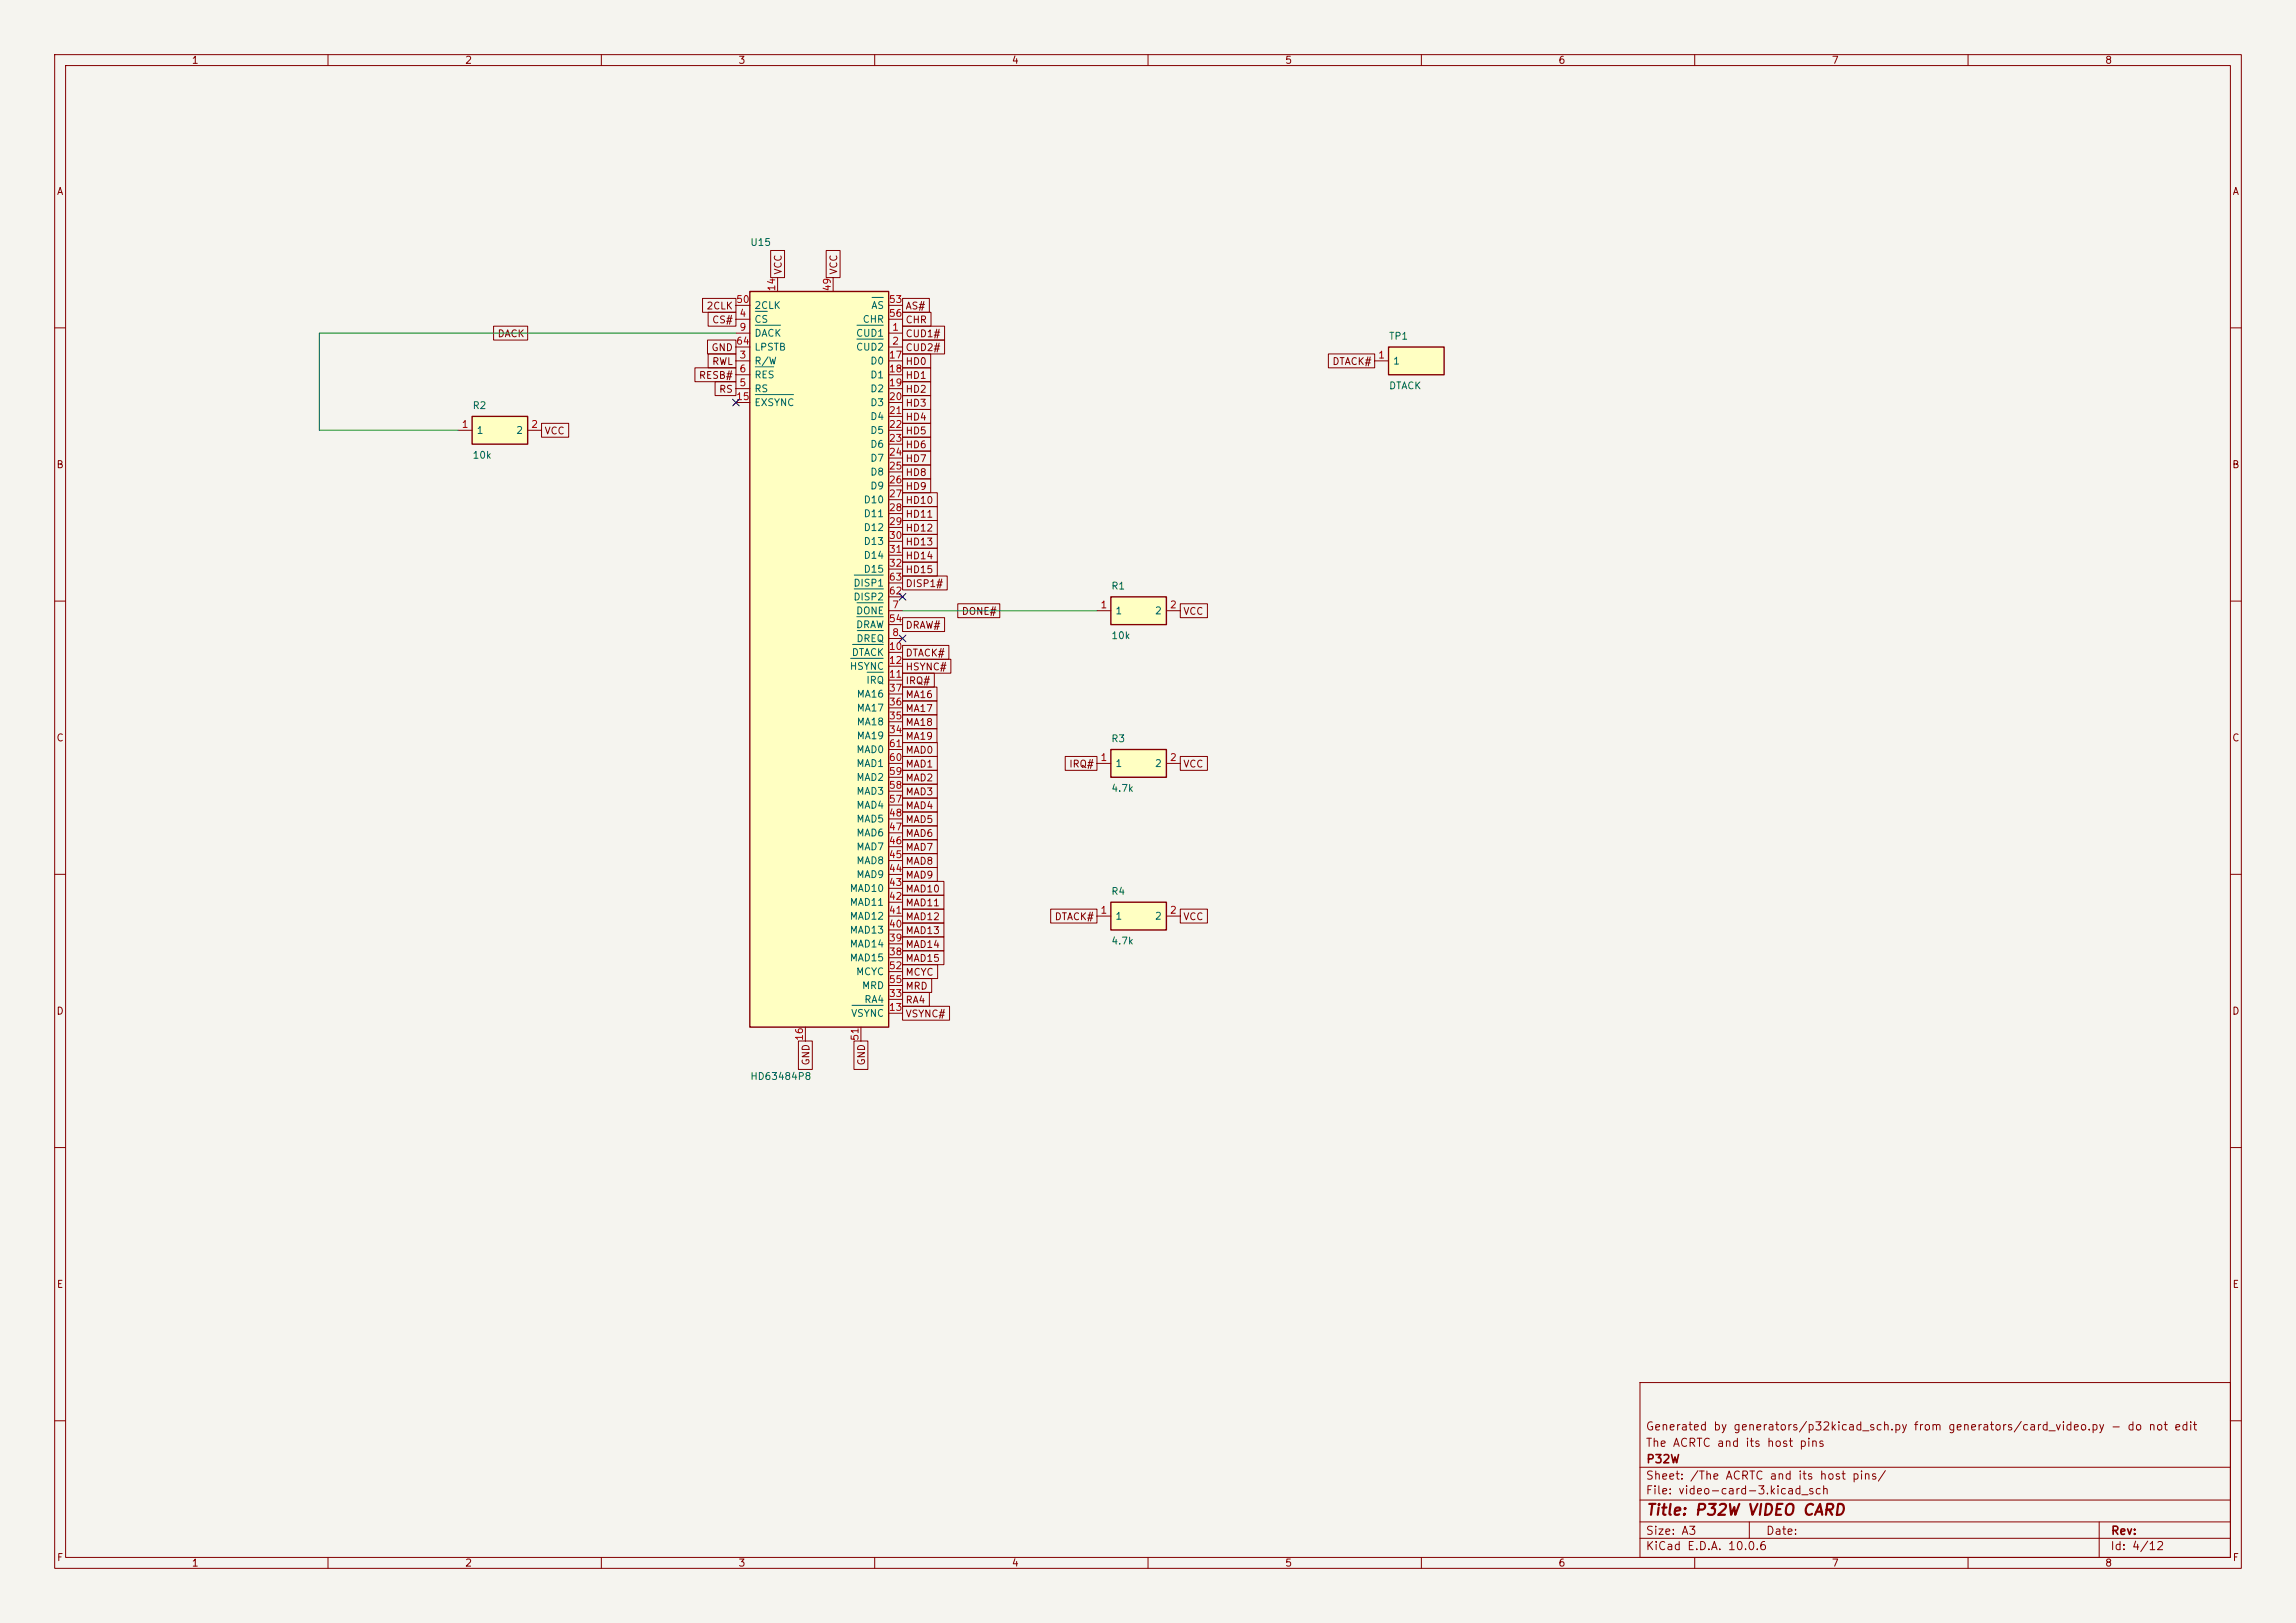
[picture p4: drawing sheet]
<svg xmlns="http://www.w3.org/2000/svg" width="420mm" height="297mm" viewBox="0 0 420 297" stroke-linecap="round" stroke-linejoin="round" font-family="sans-serif">
<defs><g id="words">
<text font-size="2" fill="#840000" x="301" y="277.8">Title: P32W VIDEO CARD</text>
<g font-size="1.5" fill="#840000">
<text x="300.9" y="262.1">Generated by generators/p32kicad_sch.py from generators/card_video.py - do not edit</text>
<text x="300.9" y="265.1">The ACRTC and its host pins</text>
<text x="301" y="268.1">P32W</text>
<text x="300.9" y="273.8">File: video-card-3.kicad_sch</text>
<text x="300.9" y="271.1">Sheet: /The ACRTC and its host pins/</text>
<text x="300.9" y="281.2">Size: A3</text>
<text x="322.9" y="281.2">Date:</text>
<text x="386" y="281.2">Rev:</text>
<text x="300.9" y="284">KiCad E.D.A. 10.0.6</text>
<text x="385.9" y="284">Id: 4/12</text>
</g>
<g font-size="1.3" fill="#840000">
<text x="35" y="12">1</text>
<text x="85" y="12">2</text>
<text x="135" y="12">3</text>
<text x="185" y="12">4</text>
<text x="235" y="12">5</text>
<text x="285" y="12">6</text>
<text x="335" y="12">7</text>
<text x="385" y="12">8</text>
<text x="10.3" y="36">A</text>
<text x="408.3" y="36">A</text>
<text x="143.3" y="50.4" transform="rotate(-90 143.3 50.4)">VCC</text>
<text x="153.5" y="50.4" transform="rotate(-90 153.5 50.4)">VCC</text>
<text x="129.1" y="56.9">2CLK</text>
<text x="130.2" y="59.5">CS#</text>
<text x="165.5" y="56.9">AS#</text>
<text x="165.5" y="59.5">CHR</text>
<text x="90.9" y="62">DACK</text>
<text x="130" y="64.6">GND</text>
<text x="165.5" y="62">CUD1#</text>
<text x="165.5" y="64.6">CUD2#</text>
<text x="127.7" y="69.6">RESB#</text>
<text x="130.2" y="67.1">RWL</text>
<text x="165.5" y="69.6">HD1</text>
<text x="165.5" y="67.1">HD0</text>
<text x="243.6" y="67.1">DTACK#</text>
<text x="131.4" y="72.2">RS</text>
<text x="165.5" y="72.2">HD2</text>
<text x="165.5" y="74.7">HD3</text>
<text x="165.5" y="77.3">HD4</text>
<text x="99.5" y="79.8">VCC</text>
<text x="165.5" y="79.8">HD5</text>
<text x="165.5" y="82.3">HD6</text>
<text x="10.2" y="86">B</text>
<text x="165.5" y="84.9">HD7</text>
<text x="165.5" y="87.4">HD8</text>
<text x="165.5" y="90">HD9</text>
<text x="408.2" y="86">B</text>
<text x="165.5" y="92.5">HD10</text>
<text x="165.5" y="95">HD11</text>
<text x="165.5" y="97.6">HD12</text>
<text x="165.5" y="100.1">HD13</text>
<text x="165.5" y="102.7">HD14</text>
<text x="165.5" y="105.2">HD15</text>
<text x="165.5" y="107.7">DISP1#</text>
<text x="175.8" y="112.8">DONE#</text>
<text x="216.3" y="112.8">VCC</text>
<text x="165.5" y="115.4">DRAW#</text>
<text x="165.5" y="120.4">DTACK#</text>
<text x="165.5" y="123">HSYNC#</text>
<text x="165.5" y="125.5">IRQ#</text>
<text x="165.5" y="128.1">MA16</text>
<text x="165.5" y="130.6">MA17</text>
<text x="10.2" y="136">C</text>
<text x="165.5" y="133.1">MA18</text>
<text x="165.5" y="135.7">MA19</text>
<text x="408.2" y="136">C</text>
<text x="165.5" y="138.2">MAD0</text>
<text x="165.5" y="140.8">MAD1</text>
<text x="165.5" y="143.3">MAD2</text>
<text x="195.5" y="140.8">IRQ#</text>
<text x="216.3" y="140.8">VCC</text>
<text x="165.5" y="148.4">MAD4</text>
<text x="165.5" y="145.8">MAD3</text>
<text x="165.5" y="150.9">MAD5</text>
<text x="165.5" y="153.5">MAD6</text>
<text x="165.5" y="156">MAD7</text>
<text x="165.5" y="158.5">MAD8</text>
<text x="165.5" y="161.1">MAD9</text>
<text x="165.5" y="163.6">MAD10</text>
<text x="165.5" y="166.2">MAD11</text>
<text x="165.5" y="168.7">MAD12</text>
<text x="165.5" y="171.2">MAD13</text>
<text x="165.5" y="173.8">MAD14</text>
<text x="192.8" y="168.7">DTACK#</text>
<text x="216.3" y="168.7">VCC</text>
<text x="165.5" y="176.3">MAD15</text>
<text x="165.5" y="178.9">MCYC</text>
<text x="10.2" y="186">D</text>
<text x="165.5" y="181.4">MRD</text>
<text x="165.5" y="183.9">RA4</text>
<text x="408.2" y="186">D</text>
<text x="165.5" y="186.5">VSYNC#</text>
<text x="148.4" y="195.1" transform="rotate(-90 148.4 195.1)">GND</text>
<text x="158.5" y="195.1" transform="rotate(-90 158.5 195.1)">GND</text>
<text x="10.3" y="236">E</text>
<text x="408.3" y="236">E</text>
<text x="10.3" y="286">F</text>
<text x="35" y="287">1</text>
<text x="85" y="287">2</text>
<text x="135" y="287">3</text>
<text x="185" y="287">4</text>
<text x="235" y="287">5</text>
<text x="285" y="287">6</text>
<text x="335" y="287">7</text>
<text x="385" y="287">8</text>
<text x="408.3" y="286">F</text>
</g>
<g font-size="1.3" fill="#006464">
<text x="137.1" y="45.3">U15</text>
<text x="137.9" y="59.4">CS</text>
<text x="137.9" y="56.8">2CLK</text>
<text x="157.7" y="59.4">CHR</text>
<text x="159.3" y="56.8">AS</text>
<text x="137.9" y="61.9">DACK</text>
<text x="137.9" y="64.5">LPSTB</text>
<text x="156.5" y="61.9">CUD1</text>
<text x="156.5" y="64.5">CUD2</text>
<text x="254" y="62.5">TP1</text>
<text x="137.9" y="67">R/W</text>
<text x="137.9" y="69.5">RES</text>
<text x="159.1" y="67">D0</text>
<text x="159.1" y="69.5">D1</text>
<text x="254" y="71.5">DTACK</text>
<text x="254.7" y="67">1</text>
<text x="86.3" y="75.2">R2</text>
<text x="137.9" y="72.1">RS</text>
<text x="137.9" y="74.6">EXSYNC</text>
<text x="159.1" y="72.1">D2</text>
<text x="159.1" y="74.6">D3</text>
<text x="159.1" y="77.2">D4</text>
<text x="87.1" y="79.7">1</text>
<text x="94.3" y="79.7">2</text>
<text x="159.1" y="79.7">D5</text>
<text x="159.1" y="82.2">D6</text>
<text x="86.3" y="84.2">10k</text>
<text x="159.1" y="84.8">D7</text>
<text x="159.1" y="87.3">D8</text>
<text x="159.1" y="89.9">D9</text>
<text x="157.9" y="92.4">D10</text>
<text x="157.9" y="94.9">D11</text>
<text x="157.9" y="97.5">D12</text>
<text x="157.9" y="100">D13</text>
<text x="156" y="107.6">DISP1</text>
<text x="157.9" y="102.6">D14</text>
<text x="157.9" y="105.1">D15</text>
<text x="156" y="110.2">DISP2</text>
<text x="156.5" y="112.7">DONE</text>
<text x="203.2" y="108.2">R1</text>
<text x="203.9" y="112.7">1</text>
<text x="211.2" y="112.7">2</text>
<text x="156.5" y="115.3">DRAW</text>
<text x="156.6" y="117.8">DREQ</text>
<text x="203.2" y="117.3">10k</text>
<text x="155.3" y="122.9">HSYNC</text>
<text x="155.7" y="120.3">DTACK</text>
<text x="158.4" y="125.4">IRQ</text>
<text x="156.6" y="130.5">MA17</text>
<text x="156.6" y="128">MA16</text>
<text x="156.6" y="135.6">MA19</text>
<text x="156.6" y="133">MA18</text>
<text x="203.2" y="136.1">R3</text>
<text x="156.6" y="143.2">MAD2</text>
<text x="156.6" y="140.7">MAD1</text>
<text x="156.6" y="138.1">MAD0</text>
<text x="203.9" y="140.7">1</text>
<text x="211.2" y="140.7">2</text>
<text x="156.6" y="148.3">MAD4</text>
<text x="156.6" y="145.7">MAD3</text>
<text x="203.2" y="145.2">4.7k</text>
<text x="156.6" y="155.9">MAD7</text>
<text x="156.6" y="153.4">MAD6</text>
<text x="156.6" y="150.8">MAD5</text>
<text x="156.6" y="161">MAD9</text>
<text x="156.6" y="158.4">MAD8</text>
<text x="155.3" y="166.1">MAD11</text>
<text x="155.3" y="163.5">MAD10</text>
<text x="203.2" y="164.1">R4</text>
<text x="155.3" y="173.7">MAD14</text>
<text x="155.3" y="171.1">MAD13</text>
<text x="155.3" y="168.6">MAD12</text>
<text x="203.2" y="173.1">4.7k</text>
<text x="203.9" y="168.6">1</text>
<text x="211.2" y="168.6">2</text>
<text x="155.3" y="176.2">MAD15</text>
<text x="156.5" y="178.8">MCYC</text>
<text x="157.6" y="181.3">MRD</text>
<text x="158" y="183.8">RA4</text>
<text x="155.6" y="186.4">VSYNC</text>
<text x="137.1" y="197.9">HD63484P8</text>
</g>
<g font-size="1.3" fill="#a90000">
<text x="142.1" y="53.4" transform="rotate(-90 142.1 53.4)">14</text>
<text x="152.3" y="53.4" transform="rotate(-90 152.3 53.4)">49</text>
<text x="134.6" y="55.7">50</text>
<text x="135.2" y="58.3">4</text>
<text x="162.5" y="55.7">53</text>
<text x="162.5" y="58.3">56</text>
<text x="134.6" y="63.4">64</text>
<text x="135.2" y="65.9">3</text>
<text x="135.2" y="60.8">9</text>
<text x="162.5" y="65.9">17</text>
<text x="163.1" y="60.8">1</text>
<text x="163.1" y="63.4">2</text>
<text x="252" y="65.9">1</text>
<text x="135.2" y="71">5</text>
<text x="135.2" y="68.4">6</text>
<text x="162.5" y="68.4">18</text>
<text x="162.5" y="71">19</text>
<text x="134.6" y="73.5">15</text>
<text x="162.5" y="73.5">20</text>
<text x="162.5" y="76.1">21</text>
<text x="84.4" y="78.6">1</text>
<text x="97.1" y="78.6">2</text>
<text x="162.5" y="78.6">22</text>
<text x="162.5" y="81.1">23</text>
<text x="162.5" y="83.7">24</text>
<text x="162.5" y="86.2">25</text>
<text x="162.5" y="88.8">26</text>
<text x="162.5" y="91.3">27</text>
<text x="162.5" y="93.8">28</text>
<text x="162.5" y="96.4">29</text>
<text x="162.5" y="98.9">30</text>
<text x="162.5" y="101.5">31</text>
<text x="162.5" y="104">32</text>
<text x="162.5" y="106.5">63</text>
<text x="162.5" y="109.1">62</text>
<text x="163.1" y="111.6">7</text>
<text x="201.2" y="111.6">1</text>
<text x="213.9" y="111.6">2</text>
<text x="162.5" y="119.2">10</text>
<text x="162.5" y="114.2">54</text>
<text x="163.1" y="116.7">8</text>
<text x="162.5" y="124.3">11</text>
<text x="162.5" y="121.8">12</text>
<text x="162.5" y="131.9">35</text>
<text x="162.5" y="129.4">36</text>
<text x="162.5" y="126.9">37</text>
<text x="162.5" y="134.5">34</text>
<text x="162.5" y="137">61</text>
<text x="162.5" y="142.1">59</text>
<text x="162.5" y="139.6">60</text>
<text x="201.2" y="139.6">1</text>
<text x="213.9" y="139.6">2</text>
<text x="162.5" y="149.7">48</text>
<text x="162.5" y="147.2">57</text>
<text x="162.5" y="144.6">58</text>
<text x="162.5" y="154.8">46</text>
<text x="162.5" y="152.3">47</text>
<text x="162.5" y="159.9">44</text>
<text x="162.5" y="157.3">45</text>
<text x="162.5" y="167.5">41</text>
<text x="162.5" y="165">42</text>
<text x="162.5" y="162.4">43</text>
<text x="201.2" y="167.5">1</text>
<text x="213.9" y="167.5">2</text>
<text x="162.5" y="172.6">39</text>
<text x="162.5" y="170">40</text>
<text x="162.5" y="175.1">38</text>
<text x="162.5" y="177.7">52</text>
<text x="162.5" y="185.3">13</text>
<text x="162.5" y="182.7">33</text>
<text x="162.5" y="180.2">55</text>
<text x="147.2" y="190.6" transform="rotate(-90 147.2 190.6)">16</text>
<text x="157.3" y="190.6" transform="rotate(-90 157.3 190.6)">51</text>
</g>
</g></defs>
<path d="M0 0h420v297h-420z" fill="#f5f4ef" stroke="#f5f4ef" stroke-width=".18"/>
<g fill="none" stroke="#840000" stroke-width=".18">
<path d="M10 10h400v277h-400zM12 12h396v273h-396zM60 10v2M110 10v2M160 10v2M210 10v2M260 10v2M310 10v2M360 10v2M10 60h2M408 60h2M10 110h2"/>
<path d="M408 110h2M10 160h2M408 160h2M10 210h2M408 210h2M300 253h108v32h-108zM10 260h2M300 278.5h108M300 274.5h108M300 268.5h108M320 278.5v3M384 278.5v6.5"/>
<path d="M408 260h2M60 285v2M110 285v2M160 285v2M210 285v2M260 285v2M300 281.5h108M310 285v2M360 285v2"/>
</g>
<path d="M137.2 53.3h25.4v134.7h-25.4z" fill="#ffffc2"/>
<path d="M137.2 53.3h25.4v134.7h-25.4z" fill="none" stroke="#840000" stroke-width=".25"/>
<g fill="none" stroke="#840000" stroke-width=".18">
<path d="M134.6 58.4h2.6M134.6 55.9h2.6M142.2 50.8v2.5M152.4 50.8v2.5M162.6 58.4h2.5M162.6 55.9h2.5M134.6 61h2.6M134.6 63.5h2.6M134.6 66h2.6M134.6 71.1h2.6M134.6 68.6h2.6M134.6 73.7h2.6"/>
<path d="M162.6 61h2.5M162.6 63.5h2.5M162.6 66h2.5M162.6 71.1h2.5M162.6 68.6h2.5M162.6 73.7h2.5M162.6 76.2h2.5M162.6 78.7h2.5M162.6 81.3h2.5M162.6 83.8h2.5M162.6 86.4h2.5M162.6 88.9h2.5"/>
<path d="M162.6 91.4h2.5M162.6 94h2.5M162.6 96.5h2.5M162.6 99.1h2.5M162.6 111.8h2.5M162.6 116.8h2.5M162.6 119.4h2.5M162.6 101.6h2.5M162.6 104.1h2.5M162.6 114.3h2.5M162.6 109.2h2.5M162.6 106.7h2.5"/>
<path d="M162.6 124.5h2.5M162.6 121.9h2.5M162.6 134.6h2.5M162.6 132.1h2.5M162.6 129.5h2.5M162.6 127h2.5M162.6 139.7h2.5M162.6 137.2h2.5M162.6 157.5h2.5M162.6 154.9h2.5M162.6 152.4h2.5M162.6 149.9h2.5"/>
<path d="M162.6 147.3h2.5M162.6 144.8h2.5M162.6 142.2h2.5M162.6 175.3h2.5M162.6 172.7h2.5M162.6 170.2h2.5M162.6 167.6h2.5M162.6 165.1h2.5M162.6 162.6h2.5M162.6 160h2.5M162.6 177.8h2.5M147.3 188v2.5"/>
<path d="M157.5 188v2.5M162.6 185.4h2.5M162.6 182.9h2.5M162.6 180.3h2.5"/>
</g>
<g fill="none" stroke="#006464" stroke-width=".18">
<path d="M138.1 59.5h4.7M138.1 57h2.3M156.7 59.5h4.9M159.5 54.4h2.1M138.1 67.1h3.4M138.1 72.2h7.1M156.7 62.1h4.9M156 117.9h5.6M156.3 107.8h5.3M156.3 105.2h5.3M156.7 110.3h4.9M156.7 112.9h4.9"/>
<path d="M156.8 115.4h4.8M155.6 120.5h6M158.6 123h3M155.8 184h5.8"/>
</g>
<path d="M254 63.5h10.2v5.1h-10.2z" fill="#ffffc2"/>
<path d="M254 63.5h10.2v5.1h-10.2z" fill="none" stroke="#840000" stroke-width=".25"/>
<path d="M251.5 66h2.5" fill="none" stroke="#840000" stroke-width=".18"/>
<path d="M203.2 109.2h10.2v5.1h-10.2z" fill="#ffffc2"/>
<path d="M203.2 109.2h10.2v5.1h-10.2z" fill="none" stroke="#840000" stroke-width=".25"/>
<path d="M200.7 111.8h2.5M213.4 111.8h2.5" fill="none" stroke="#840000" stroke-width=".18"/>
<path d="M203.2 137.2h10.2v5h-10.2z" fill="#ffffc2"/>
<path d="M203.2 137.2h10.2v5h-10.2z" fill="none" stroke="#840000" stroke-width=".25"/>
<path d="M200.7 139.7h2.5M213.4 139.7h2.5" fill="none" stroke="#840000" stroke-width=".18"/>
<path d="M203.2 165.1h10.2v5.1h-10.2z" fill="#ffffc2"/>
<path d="M203.2 165.1h10.2v5.1h-10.2z" fill="none" stroke="#840000" stroke-width=".25"/>
<path d="M200.7 167.6h2.5M213.4 167.6h2.5" fill="none" stroke="#840000" stroke-width=".18"/>
<path d="M86.4 76.2h10.1v5.1h-10.1z" fill="#ffffc2"/>
<path d="M86.4 76.2h10.1v5.1h-10.1z" fill="none" stroke="#840000" stroke-width=".25"/>
<g fill="none" stroke="#840000" stroke-width=".18">
<path d="M90.3 59.7h6.2v2.5h-6.2zM128.5 54.6h6.1v2.6h-6.1zM129.5 57.1h5.1v2.6h-5.1zM141 45.8h2.5v5h-2.5zM151.1 45.8h2.6v5h-2.6zM165.1 54.6h4.9v2.6h-4.9zM165.1 57.1h5.2v2.6h-5.2zM165.1 59.7h7.7v2.5h-7.7zM83.8 78.7h2.6M96.5 78.7h2.6M99.1 77.5h4.9v2.5h-4.9zM127.1 67.3h7.5v2.6h-7.5z"/>
<path d="M129.4 62.2h5.2v2.6h-5.2zM129.5 64.8h5.1v2.5h-5.1zM130.8 69.8h3.8v2.6h-3.8zM165.1 77.5h5.1v2.5h-5.1zM165.1 67.3h5.1v2.6h-5.1zM165.1 62.2h7.7v2.6h-7.7zM165.1 64.8h5.1v2.5h-5.1zM165.1 69.8h5.1v2.6h-5.1zM165.1 72.4h5.1v2.5h-5.1zM165.1 74.9h5.1v2.6h-5.1zM243 64.8h8.5v2.5h-8.5zM165.1 82.5h5.1v2.6h-5.1z"/>
<path d="M165.1 85.1h5.1v2.5h-5.1zM165.1 87.6h5.1v2.6h-5.1zM165.1 90.2h6.4v2.5h-6.4zM165.1 92.7h6.4v2.6h-6.4zM165.1 95.2h6.4v2.6h-6.4zM165.1 97.8h6.4v2.5h-6.4zM165.1 80h5.1v2.6h-5.1zM165.1 100.3h6.4v2.6h-6.4zM165.1 102.9h6.4v2.5h-6.4zM165.1 105.4h8.2v2.6h-8.2zM165.1 113h7.7v2.6h-7.7zM165.1 118.1h8.5v2.6h-8.5z"/>
<path d="M175.2 110.5h7.7v2.5h-7.7zM215.9 110.5h5v2.5h-5zM165.1 120.6h8.8v2.6h-8.8zM165.1 123.2h5.8v2.5h-5.8zM165.1 125.7h6.3v2.6h-6.3zM165.1 128.3h6.3v2.5h-6.3zM165.1 130.8h6.3v2.6h-6.3zM165.1 133.3h6.3v2.6h-6.3zM165.1 135.9h6.4v2.5h-6.4zM165.1 138.4h6.4v2.6h-6.4zM194.9 138.4h5.8v2.6h-5.8zM215.9 138.4h5v2.6h-5z"/>
<path d="M165.1 146h6.4v2.6h-6.4zM165.1 148.6h6.4v2.5h-6.4zM165.1 151.1h6.4v2.6h-6.4zM165.1 153.7h6.4v2.5h-6.4zM165.1 156.2h6.4v2.6h-6.4zM165.1 158.7h6.4v2.6h-6.4zM165.1 141h6.4v2.5h-6.4zM165.1 143.5h6.4v2.6h-6.4zM165.1 161.3h7.6v2.5h-7.6zM165.1 163.8h7.6v2.6h-7.6zM165.1 166.4h7.6v2.5h-7.6zM165.1 168.9h7.6v2.6h-7.6z"/>
<path d="M165.1 171.4h7.6v2.6h-7.6zM165.1 174h7.6v2.5h-7.6zM165.1 176.5h6.4v2.6h-6.4zM165.1 179.1h5.3v2.5h-5.3zM192.2 166.4h8.5v2.5h-8.5zM215.9 166.4h5v2.5h-5zM146 190.5h2.6v5.2h-2.6zM156.2 190.5h2.6v5.2h-2.6zM165.1 181.6h4.9v2.6h-4.9zM165.1 184.1h8.6v2.6h-8.6z"/>
</g>
<path d="M134.6 61h-76.2v17.7h25.4M165.1 111.8h35.6" fill="none" stroke="#009600" stroke-width=".18"/>
<path d="M134 73.1l1.2 1.2M135.2 73.1l-1.2 1.2M164.5 116.2l1.2 1.2M164.5 108.6l1.2 1.2M165.7 116.2l-1.2 1.2M165.7 108.6l-1.2 1.2" fill="none" stroke="#000084" stroke-width=".18"/>
<use href="#words"/>
</svg>
